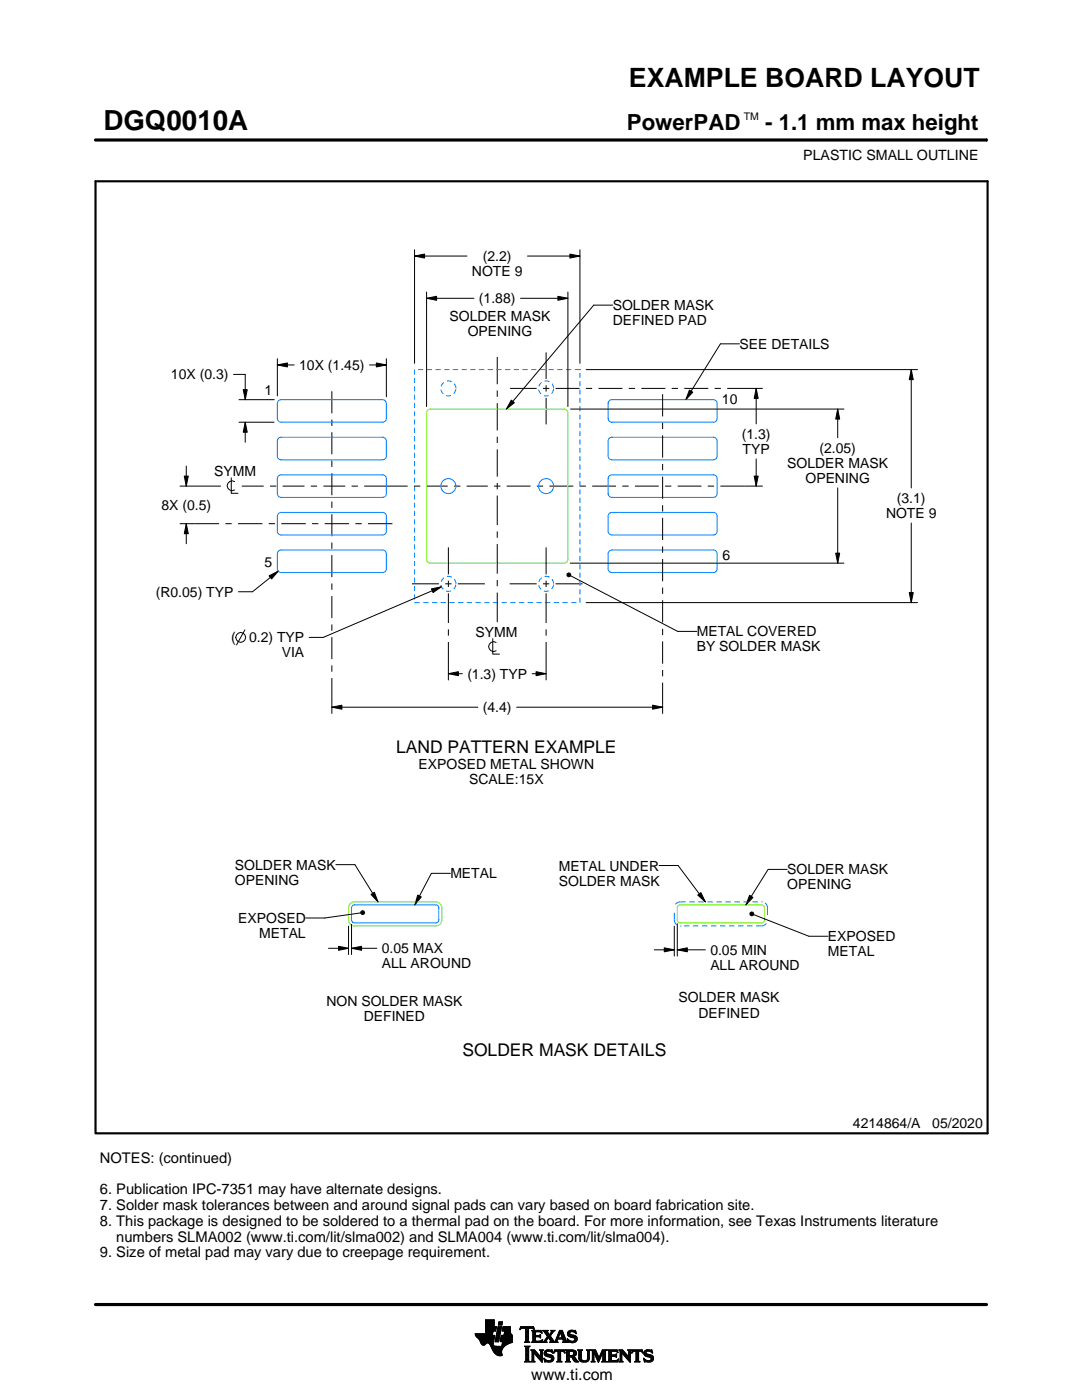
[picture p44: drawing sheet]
<svg xmlns="http://www.w3.org/2000/svg" width="216mm" height="279mm" viewBox="0 0 216 279" stroke-linecap="round" stroke-linejoin="round" font-family="sans-serif">
<defs><g id="words">
<text font-size="5.5" x="20.6" y="26">DGQ0010A</text>
<text font-size="5.3" x="125.5" y="17.4">EXAMPLE BOARD LAYOUT</text>
<g font-size="4.4">
<text x="125.1" y="26">PowerPAD</text>
<text x="152.7" y="26">- 1.1 mm max height</text>
</g>
<g font-size="3.5">
<text x="79" y="150.3">LAND PATTERN EXAMPLE</text>
<text x="92.3" y="210.8">SOLDER MASK DETAILS</text>
</g>
<text font-size="3.2" x="106" y="275.3">www.ti.com</text>
<g font-size="2.9">
<text x="19.9" y="232.1">NOTES: (continued)</text>
<text x="19.9" y="238.4">6. Publication IPC-7351 may have alternate designs.</text>
<text x="19.9" y="241.5">7. Solder mask tolerances between and around signal pads can vary based on board fabrication site.</text>
<text x="19.9" y="244.7">8. This package is designed to be soldered to a thermal pad on the board. For more information, see Texas Instruments literature</text>
<text x="19.9" y="251">9. Size of metal pad may vary due to creepage requirement.</text>
<text x="23.2" y="247.8">numbers SLMA002 (www.ti.com/lit/slma002) and SLMA004 (www.ti.com/lit/slma004).</text>
</g>
<g font-size="2.8">
<text x="160.3" y="32">PLASTIC SMALL OUTLINE</text>
<text x="96.3" y="52.1">(2.2)</text>
<text x="94.2" y="55.1">NOTE 9</text>
<text x="89.7" y="64.1">SOLDER MASK</text>
<text x="95.6" y="60.5">(1.88)</text>
<text x="122.3" y="61.9">SOLDER MASK</text>
<text x="122.3" y="64.9">DEFINED PAD</text>
<text x="93.3" y="67.1">OPENING</text>
<text x="147.6" y="69.6">SEE DETAILS</text>
<text x="34.1" y="75.7">10X (0.3)</text>
<text x="59.7" y="73.8">10X (1.45)</text>
<text x="52.8" y="78.7">1</text>
<text x="144.1" y="80.6">10</text>
<text x="148" y="87.6">(1.3)</text>
<text x="42.7" y="94.9">SYMM</text>
<text x="148.2" y="90.6">TYP</text>
<text x="157.1" y="93.4">SOLDER MASK</text>
<text x="163.5" y="90.4">(2.05)</text>
<text x="32.2" y="101.8">8X (0.5)</text>
<text x="160.7" y="96.4">OPENING</text>
<text x="179" y="100.4">(3.1)</text>
<text x="176.8" y="103.4">NOTE 9</text>
<text x="52.8" y="113.1">5</text>
<text x="144.2" y="111.7">6</text>
<text x="31.1" y="119.1">(R0.05) TYP</text>
<text x="46.1" y="128.2">(</text>
<text x="49.7" y="128.2">0.2) TYP</text>
<text x="56.2" y="131.2">VIA</text>
<text x="94.9" y="127">SYMM</text>
<text x="139" y="127">METAL COVERED</text>
<text x="139" y="130">BY SOLDER MASK</text>
<text x="93.3" y="135.4">(1.3) TYP</text>
<text x="96.3" y="142.1">(4.4)</text>
<text x="83.5" y="153.4">EXPOSED METAL SHOWN</text>
<text x="93.6" y="156.4">SCALE:15X</text>
<text x="46.9" y="173.6">SOLDER MASK</text>
<text x="111.5" y="173.7">METAL UNDER</text>
<text x="46.9" y="176.6">OPENING</text>
<text x="89.9" y="175.3">METAL</text>
<text x="111.5" y="176.7">SOLDER MASK</text>
<text x="157.1" y="174.5">SOLDER MASK</text>
<text x="157.1" y="177.5">OPENING</text>
<text x="47.5" y="184.2">EXPOSED</text>
<text x="51.7" y="187.2">METAL</text>
<text x="76.2" y="190.3">0.05 MAX</text>
<text x="141.7" y="190.6">0.05 MIN</text>
<text x="165.2" y="187.8">EXPOSED</text>
<text x="165.2" y="190.8">METAL</text>
<text x="76.2" y="193.3">ALL AROUND</text>
<text x="141.7" y="193.6">ALL AROUND</text>
<text x="65.1" y="200.8">NON SOLDER MASK</text>
<text x="72.6" y="203.8">DEFINED</text>
<text x="135.4" y="200.1">SOLDER MASK</text>
<text x="139.4" y="203.1">DEFINED</text>
<text x="170.2" y="225.2">4214864/A</text>
<text x="186" y="225.2">05/2020</text>
</g>
<text font-size="2.1" x="148.4" y="23.9">TM</text>
</g></defs>
<g fill="none" stroke="#000" stroke-width=".2">
<path d="M19.1 27.9h177.7M196.8 27.7v.5M82.7 51.1l2-.4v.8zM82.7 49.9v22.6M82.7 51.1h10.5M85.1 59.5l2-.4v.8zM85.1 58.3v22.8M85.1 59.5h9.5M103.9 59.5h9.4M105.3 51.1h10.4M111.3 59.1l2 .4-2 .4zM113.3 58.3v22.8"/>
<path d="M113.7 50.7l2 .4-2 .4zM115.7 49.9v22.6M46.6 74.7h2.3v5.1M47.7 79.8h7M48.5 77.8h.8l-.4 2zM55.3 72.8l2-.4v.8zM55.3 71.6v7.4M55.3 72.8h3.4M66.2 78.1v4.4M73.7 72.8h3.4M75.1 72.4l2 .4-2 .4zM77.1 71.6v7.6"/>
<path d="M99.2 71.2v5.5M99.2 77.9v1.3M101.8 77.5h5.3M102 79.9l.6 .5-1.6 1.2zM108.3 77.5h1.3M109 70.3v5.3M109 76.9v1.2M109 79.4v5.3M110.9 77.5h4.7M116.9 77.5h1.3M117 73.8h66.1M119.4 77.5h4.8"/>
<path d="M122.3 60.9h-3.8l-17.5 20.7M125.5 77.5h1.2M128 77.5h4.8M132.2 78.7v4.4M134 77.5h1.3M136.5 77.5h4.8M137.6 77.9l.6 .4-1.4 1.5zM142.6 77.5h1.2M145.1 77.5h7M147.6 68.6h-3.8l-7 11.2M150.9 77.5l.4 2h-.8zM150.9 77.5v7.1"/>
<path d="M181.8 73.8l.4 2h-.8zM181.8 73.8v23.6M35.9 97h8.1M36.8 95h.8l-.4 2zM37.2 93v4M46.1 95.4v3h1.4M46.8 96.1a.98 .98 0 0 0-1.5 .8 .98 .98 0 0 0 1.5 .9M47.7 84.3h7M48.3 97h4.3M48.9 84.3l.4 2h-.8zM48.9 84.3v4M53.9 97h1.2"/>
<path d="M56.4 97h4.4M62 97h1.3M64.5 97h4.4M66.2 83.7v1.3M66.2 86.3v4.4M66.2 91.9v1.3M66.2 94.4v4.4M70.2 97h1.2M72.7 97h4.3M77.1 97h4.2M82.6 97h1.3M85.1 97h4.2"/>
<path d="M90.6 97h1.3M93.1 97h4.2M98.6 97h1.2M99.2 80.5v5.4M99.2 87.2v1.2M99.2 89.7v5.4M99.2 96.4v1.2M99.2 98.9v5.9M101.1 97h4.8M107.1 97h1.3M109.6 97h4.8M113.9 81.6h54.5"/>
<path d="M115.6 97h1.3M118.2 97h4.7M124.2 97h1.2M126.7 97h4.7M132.2 84.4v1.2M132.2 86.9v4.4M132.2 92.6v1.3M132.2 95.1v4.5M132.7 97h1.3M135.2 97h4.8M141.2 97h1.3M143.7 97h4.8"/>
<path d="M148.6 97h3.5M150.5 95h.8l-.4 2zM150.9 91.6v5.4M167.2 81.6l.4 2h-.8zM167.2 81.6v5.8M167.2 97.4v15M35.9 104.5h2.9M37.2 104.5l.4 2h-.8zM37.2 104.5v4M38.8 104.5h4.9M45 104.5h1.2M47.5 104.5h4.9"/>
<path d="M53.6 104.5h1.3M53.7 114.9l1.8-.9-1.3 1.5zM55.5 114l-5.1 4.1h-2.8M56.1 104.5h4.9M62.3 104.5h1.2M64.8 104.5h4.9M66.2 100.1v1.3M66.2 102.6v4.4M66.2 108.3v1.2M66.2 110.8v4.4M66.2 116.4v1.3M66.2 119v4.4"/>
<path d="M70.9 104.5h1.3M73.4 104.5h4.9M82.2 116.5h5.4M86.1 117.5l2-.4-1.7 1.2zM88.1 117.1l-23.6 10.1h-2.8M88.8 116.5h1.3M89.5 109.2v5.4M89.5 115.9v1.2M89.5 118.4v5.9M91.4 116.5h5.3M99.2 106.1v1.2M99.2 108.6v5.9"/>
<path d="M99.2 115.7v1.3M99.2 118.3v5.9M101.7 116.5h5.4M108.3 116.5h1.3M109 109.2v5.4M109 115.9v1.2M109 118.4v5.9M110.9 116.5h5.3M113.1 114.6l.3-.3 .4 .1 .1 .3-.1 .3-.4 .1-.3-.2zM113.8 112.4h54.6M113.9 114.9l21.3 11.1h3.8M132.2 100.8v1.3"/>
<path d="M132.2 103.3v4.5M132.2 109v1.3M132.2 111.6v4.4M132.2 117.3v1.2M132.2 119.8v4.4M166.8 110.4h.8l-.4 2zM181.4 118.3h.8l-.4 2zM181.8 104.4v15.9M48.9 125.7l-1.7 3M66.2 124.6v1.3M66.2 127.1v4.4M66.2 132.8v1.3"/>
<path d="M66.2 135.3v7.1M89.5 134.4l2-.4v.8zM89.5 125.6v1.3M89.5 128.1v7.6M89.5 134.4h2.8M98.3 127.5v3h1.4M99 128.2a.98 .98 0 0 0-1.5 .8 .98 .98 0 0 0 1.5 .9M106.2 134.4h2.8M107 134l2 .4-2 .4zM109 125.6v1.3M109 128.1v7.6M117 120.3h66.1"/>
<path d="M132.2 125.5v1.3M132.2 128v4.5M132.2 133.7v1.3M132.2 136.2v4.5M66.2 141.1l2-.4v.8zM66.2 141.1h29.1M103.1 141.1h29.1M130.2 140.7l2 .4-2 .4zM132.2 140.8v1.6M67 172.6h3.8l4.6 7.4M74 178.5l.7-.4 .7 1.9zM83.4 178.6l.7 .4-1.3 1.6z"/>
<path d="M89.9 174.3h-3.8l-3.3 6.3M131.5 172.7h3.8l5.4 7.3M139.2 178.6l.7-.5 .8 1.9zM149.6 178.7l.6 .4-1.4 1.5zM157.1 173.5h-3.8l-4.5 7.1M65.5 189.3h4M67.5 188.9l2 .4-2 .4zM69.5 184.8v5.7M70.1 189.3l2-.4v.8zM70.1 184.5v6M70.1 189.3h5.1M72 182.2l-7.2 1h-3.8"/>
<path d="M72 182l.3-.3 .3 .1 .2 .3-.2 .3-.3 .1-.3-.2zM130.5 189.6h4M132.5 189.2l2 .4-2 .4zM134.5 184.8v6M135.1 189.6l2-.4v.8zM135.1 184.4v6.4M135.1 189.6h5.6M149.7 182.2l.2-.2 .4 .1 .1 .3-.1 .3-.4 .1-.2-.2zM150.4 182.5l11 4.3h3.8M94.8 266.2h3.5M94.8 266.3h3.5M94.9 266.4h3.3"/>
<path d="M94.9 266.5h3.8l-.2 1.2M94.9 266.5h3.8M95 266.6h3.7M95 266.7h3.7M95.1 266.8h3.6M95.2 266.9h3.4M95.3 267h3.3M95.4 267.1h3.2M95.5 267.2h3.1M95.6 267.3h3M95.7 267.4h2.8M95.7 267.5h2.8"/>
<path d="M95.8 267.6h2.7M95.8 267.7h2.7M95.9 267.8h2.6M95.9 267.9h2.5M95.9 268h2.5M96 268h1.1M96 268.1h1M96.1 268.2h.8M96.1 268.3h.7M96.2 268.4h.6M96.3 268.4h.4M96.9 266.1h1.4"/>
<path d="M96.9 266h1.4M96.9 265.9h1.4M96.9 265.8h1.5M96.9 265.7h1.5M96.9 264.7l2.2 .1-.2 .9h-.5l-.2 .8M96.9 265.6h2M96.9 265.5h2M96.9 265.4h2M96.9 265.3h2.1M96.9 265.2h2.1M96.9 265.1h2.1M96.9 265h2.1"/>
<path d="M96.9 264.9h2.1M96.9 264.8h2.2M96.9 264.6h1.7M96.9 264.5h1.7M96.9 264.4h1.7M96.9 264.3h1.7M96.9 264.2h1.7M96.9 264.1h1.7M96.9 264h1.7M96.9 263.9h1.7M96.9 263.8h1.7M96.9 263.7h1.7"/>
<path d="M96.9 263.6h1.7M96.9 263.5h1.7M96.9 263.4h1.7M97.5 268h.9M97.6 268.1h.8M97.7 268.2h.7M97.7 268.3h.7M97.8 268.4h.6M97.9 268.5h.6M97.9 268.6h.7M98 268.7h1.1M98 268.8h2.6"/>
<path d="M98 268.8h2.5M98.1 268.9h2.3M98.1 269h2.3M98.1 269.1h2.2M98.2 269.2h2.1M98.2 269.2h2M98.2 269.3h2M98.3 269.4h1.9M98.3 269.5h1.8M98.4 269.6h1.7M98.4 268v.4l.3 .2 2 .1M98.5 269.7h1.6"/>
<path d="M98.5 267.7l-.1 .3M98.5 269.8h1.6M98.6 269.9h1.5M98.6 264.8v-1.4h-1.7v2.8h-2.1l.1 .3 .8 .9 .6 1h.4l.5-.4 .4 .1 1 1.8 .8 .6h.8l-.1-1.1 .8-.9M98.6 270h1.5M98.7 270h1.4M98.8 270.1h1.3M98.8 267.7h.7M98.8 267.6h.7M98.8 267.5h.7M98.9 270.2h1.2M98.9 267.4h.7"/>
<path d="M98.9 267.3h.7M98.9 267.2h.7M98.9 267.1h.7M98.9 267h.7M98.9 270.3h1.3M99 266.9h.6M99 266.9h.7M99 266.8h.7M99 266.7h.7M99 266.6h.7M99 266.5h.7M99.1 270.4h1.1"/>
<path d="M99.1 266.4h.7M99.1 266.3h.7M99.1 266.2h.7M99.1 266.1h.7M99.1 266h.7M99.2 265.9h.7M99.2 265.8h.7M99.2 270.4h1M99.2 265.7h.7M99.2 265.6h.7M99.2 265.5h.7M99.3 265.4h.6"/>
<path d="M99.3 265.4h.7M99.3 265.3h.7M99.3 265.2h.7M99.3 265.1h.7M99.3 265h.7M99.4 270.5h.8M99.4 264.9h.7M99.4 264.8h.7M99.4 264.8h.7l-.6 3h-.7zM99.4 264.5l.2-.7h.7l-.2 .7h-.7M99.5 264.4h.6M99.5 264.3h.7"/>
<path d="M99.5 264.2h.7M99.5 264.1h.7M99.5 264h.7M99.5 263.9h.7M99.6 263.8h.7M99.8 270.6h.1M99.8 267.7h2.4M99.8 267.6h2.4M99.8 267.5h2.4M99.9 267.4h2.3M99.9 267.3h2.3M99.9 267.2h2.3"/>
<path d="M99.9 267.1h2.3M99.9 267h2.3M99.9 266.9h2.3M100 266.9h2.2M100 266.8h2.2M100 266.7h2.2M100 266.6h2.2M100 266.5h2.2M100.1 268.6h.7M100.2 268.5h.7M100.2 268.4h.8M100.2 268.4h.9"/>
<path d="M100.2 268.3h1M100.2 268.2h1.2M100.2 265.6h1.6M100.2 268.1h1.4M100.2 265.5h1.6M100.2 268h1.6M100.3 265.4h1.5M100.3 268h1.7M100.3 267.9h1.9M100.3 265.3h1.5M100.3 267.8h1.9M100.3 265.2h1.5"/>
<path d="M100.3 265.1h1.5M100.3 265h1.5M100.4 264.9h1.4M100.4 264.8h1.4M100.6 266.5l.1-.8h-.5l.2-.9h1.4l.1 1.1 .3 .6v1.4l-1.3 .6M100.6 266.4h1.5M100.6 266.3h1.4M100.6 266.2h1.4M100.6 266.1h1.3M100.7 266h1.2M100.7 265.9h1.2M100.7 265.8h1.1"/>
<path d="M100.7 265.7h1.1M102.2 266.5h-2.2l-.2 1.1 .1 .2h.4l-.2 .9M103.7 265.3h.1M103.8 265.2h.2M103.8 265h2.8M103.8 264.9h2.7M103.9 264.8h2.6M104.7 267.8h1M104.7 271.8h1.1M104.7 268.7h1M104.8 267.7h.7M104.8 271.7h.8"/>
<path d="M104.9 265.2h.6M104.9 268.9h.6M104.9 267.6h.6M104.9 267.5l-.2 .3M104.9 267.5h.6M104.9 267.4h.6M104.9 267.3h.6M104.9 267.2h.6M104.9 267.1h.6M104.9 267h.6M104.9 266.8h.6M104.9 266.7h.6"/>
<path d="M104.9 266.6h.6M104.9 266.5h.6M104.9 266.4h.6M104.9 266.3h.6M104.9 266.2h.6M104.9 266.1h.6M104.9 265.9h.6M104.9 265.8h.6M104.9 265.7h.6M104.9 265.6h.6M104.9 265.5h.6M104.9 265.4h.6"/>
<path d="M104.9 265.3h.6M104.9 271.5h.6M104.9 269h.6M104.9 271.4h.6M104.9 271.4v-2.4l-.2-.4h1.1l-.3 .4v2.4M104.9 271.4l-.2 .4h1.1l-.3-.4M104.9 271.3h.6M104.9 271.2h.6M104.9 271.1h.6M104.9 271h.6M104.9 270.9h.6M104.9 270.8h.6"/>
<path d="M104.9 270.6h.6M104.9 270.5h.6M104.9 270.4h.6M104.9 270.3h.6M104.9 270.2h.6M104.9 270.1h.6M104.9 270h.6M104.9 269.9h.6M104.9 269.8h.6M104.9 269.6h.6M104.9 269.5h.6M104.9 269.4h.6"/>
<path d="M104.9 269.3h.6M104.9 269.2h.6M104.9 269.1h.6M105.5 267.5l.2 .3M105.5 267.5v-2.3l.7-.1 .4 .3-.1-.6h-2.6l-.1 .6 .4-.3 .7 .1v2.3M105.7 267.8h-1M105.9 271.8h.8M105.9 269.4h.8M106.1 269.5h.7M106.1 267.8h2M106.1 271.7h.5M106.2 269.6h.7"/>
<path d="M106.2 271.5h.3M106.2 265.6h1.8M106.2 269.8h.8M106.2 271.4h.3M106.2 271.4l-.3 .4h.8l-.2-.4M106.2 271.3h.3M106.2 271.2h.3M106.2 271.1h.3M106.2 271h.3M106.2 270.9h.3M106.2 270.8h.3M106.2 270.6h.3"/>
<path d="M106.2 270.5h.3M106.2 270.4h.3M106.2 270.3h.3M106.2 270.2h.3M106.2 270.1h.3M106.2 270h1M106.2 269.9h.9M106.2 269.8v1.6M106.2 269.8l-.3-.4h.8l1.2 1.4M106.3 267.7h1.8M106.3 265.7h1.8M106.3 267.6h.6"/>
<path d="M106.3 265.8h.6M106.3 267.5l-.2 .3M106.3 267.5h.5M106.3 267.4h.5M106.3 267.3h.5M106.3 267.2h.5M106.3 267.1h.5M106.3 267h.5M106.3 266.8h.5M106.3 266.7h1.6M106.3 266.6h1.6M106.3 266.5h.5"/>
<path d="M106.3 266.4h.5M106.3 266.3h.5M106.3 266.2h.5M106.3 266.1h.5M106.3 265.9h.5M106.4 265.2h.2M106.5 270h.1M106.5 270v1.4M106.5 265.3h.1M106.6 270.1h.7M106.7 270.2h.7M106.8 270.3h.7"/>
<path d="M106.8 265.9l.2-.1h.6l.6 .2-.2-.5h-1.9l.2 .3v1.7M106.8 265.9v.6h.8l.3-.2v.7M106.9 270.4h.7M107 270.5h.7M107.1 270.6h.7M107.2 270.8h1M107.3 270.9h.9M107.4 271h.8M107.5 271.1h.7M107.6 271.2h.6M107.6 266.5h.3M107.7 271.3h.5"/>
<path d="M107.7 269.4h.7M107.7 266.8h.2M107.7 267.6h.5M107.8 266.4h.1M107.8 271.4h.4M107.8 267h.1M107.8 265.8h.3M107.8 269.5h.5M107.9 271.5h.3M107.9 269.6h.3M107.9 267l-.3-.2h-.8l.1 .8h.9l.5-.2M107.9 269.8h.3"/>
<path d="M107.9 270.6h.3M107.9 270.5h.3M107.9 270.4h.3M107.9 270.3h.3M107.9 270.2h.3M107.9 270.1h.3M107.9 270h.3M107.9 269.9h.3M107.9 269.8v1M107.9 269.8l-.2-.4h.7l-.2 .4M108 271.7h.2M108 265.9h.1"/>
<path d="M108 267.5h.2M108.1 271.8h.1M108.1 266.1h.1M108.2 267.4h.1M108.2 269.8v2.1l-1.7-1.9M108.2 267.8h.9M108.3 267.4l-.2 .5-2-.1M108.3 265.6h1M108.5 267.7h.5M108.5 271.1l.8 .4h.5l.2-.2-.1-.3-1-.4-.3-.3 .1-.7 .8-.2 .5 .1 .2-.1 .1 .6-.9-.3-.3 .1-.1 .3 1.3 .4 .2 .6M108.5 271.1h.1M108.5 265.7h.7"/>
<path d="M108.5 271.2h.2M108.6 271.3h.2M108.6 270.1h.4M108.6 270h.4M108.6 270.2h.6M108.6 267.6h.4M108.6 271.4h.4M108.6 269.9h.4M108.6 270.3h1M108.6 265.8h.7M108.6 271.5h.8M108.6 269.8h.5"/>
<path d="M108.7 271.7h1.5M108.7 270.4h1.3M108.7 267.5h.3M108.7 271.8h.1M108.7 265.9h.6M108.7 269.6h1.5M108.8 267.4h.3M108.8 270.5h1.5M108.8 266.1h.6M108.8 269.5h1.4M108.8 267.3h.4M108.9 266.2h.6"/>
<path d="M108.9 267.2h.4M108.9 266.3h.6M108.9 270.6h1.5M109 267.1h.3M109 266.4h1M109.1 271.8h.9M109.1 269.4h.7M109.1 267h.9M109.1 266.5h.8M109.1 267.8h-.9M109.2 266.8h.8M109.2 266.6h.6"/>
<path d="M109.2 266.7h.7M109.2 266.7l-.6 .9-.4 .2M109.3 270.8h1.1M109.5 267.1h.6M109.6 267.2h.6M109.7 271.5h.7M109.7 267.3h.6M109.7 267.8l.2-.1-.5-.8-.4 .8 .1 .1M109.7 267.8h1.6M109.7 266.3h.4M109.7 267.4h.6M109.8 270.9h.7"/>
<path d="M109.8 266.2h.3M109.8 266.6l.9 1.2 1-2.3h.5l.8 2.1 .3 .2M109.8 267.5h.6M109.9 266.1h.3M109.9 269.8h.4M109.9 267.6h.6M109.9 267.7h.7M109.9 271.4h.5M109.9 265.9h.4M110 271h.5M110 265.6h.7M110 265.9l-.4 .5-.4-.6 .2-.3h-1.1l.9 1.2"/>
<path d="M110 265.9l.1-.2-.2-.2h.8l-.9 1.1M110 271.3h.5M110 265.8h.4M110 271.1h.5M110 271.2h.5M110.1 269.4h.1M110.1 265.7h.4M110.1 269.9h.2M110.2 270h.1M110.5 270h.1M110.5 269.9h.2M110.5 271.1l-.3 .6-.7 .2-.6-.2-.2 .1-.2-.7"/>
<path d="M110.5 269.8h.3M110.6 269.6h2.1M110.6 269.5h2M110.6 269.4h2M110.7 267.7h.5M110.8 267.6h.4M110.9 267.5h.3M110.9 267.4h.3M111 267.3h.3M111 267.2h1.8M111 267.1h1.8M111.1 267h.3"/>
<path d="M111.1 271.8h1M111.1 266.8h.4M111.2 266.7h.3M111.2 267.5l.1-.2h1l.1 .2M111.2 267.5v.3h.1M111.2 266.6h.3M111.3 266.5h.3M111.3 271.7h.6M111.3 266.4h.3M111.3 271.5h.6M111.3 267.8h-1.6M111.3 269.8h.6"/>
<path d="M111.4 266.3h.3M111.4 271.4h.5M111.4 271.4l-.1-1.7h-.4l-.4 .4 .2-.7h1.9l.1 .7-.4-.4h-.4v1.7M111.4 270.5h.5M111.4 270.4h.5M111.4 270.3h.5M111.4 270.2h.5M111.4 270.1h.5M111.4 270h.5M111.4 269.9h.5M111.4 271.4l-.3 .4h1l-.2-.4M111.4 271.3h.5"/>
<path d="M111.4 271.2h.5M111.4 271.1h.5M111.4 271h.5M111.4 270.9h.5M111.4 270.8h.5M111.4 270.6h.5M111.4 266.2h.3M111.4 266.1h.4M111.5 265.9h.9M111.5 265.8h.8M111.6 265.7h.7M111.6 265.6h.6"/>
<path d="M111.8 265.9l.4 1.1h-.8zM111.9 266.1h.5M111.9 266.2h.5M111.9 266.3h.6M112 266.4h.5M112 266.5h.6M112.1 266.6h.5M112.1 266.7h.6M112.1 266.8h.6M112.2 267h.5M112.2 267.8h1.1M112.3 267.3h.6"/>
<path d="M112.3 267.4h.6M112.4 267.5h.6M112.4 267.5v.3h-.2M112.4 269.8h.3M112.4 267.6h.6M112.4 267.7h.7M112.6 269.9h.1M112.6 270h.2M112.8 271.8h1M112.8 269.4h1.6M113 269.5h1.7M113 271.7h.7"/>
<path d="M113 269.6h1.9M113 271.5h.6M113 269.8h.6M113 271.4h.6M113 271.4l-.2 .4h1l-.2-.4M113 271.3h.6M113 271.2h.6M113 271.1h.6M113 271h.6M113 270.9h.6M113 270.8h1.5M113 270.6h1.6"/>
<path d="M113 270.5h1.8M113 270.4h.6M113 270.3h.6M113 270.2h.6M113 270.1h.6M113 270h.6M113 269.9h.6M113 269.8v1.6M113 269.8l-.2-.4h1.5l.5 .2 .2 .3v.4l-.2 .3-.4 .1M113.2 267.3h.2M113.2 267.4h.3M113.2 266.2h.5"/>
<path d="M113.2 266.3h.6M113.2 266.1h.5M113.3 267.5h.3M113.3 267.8h-1.1M113.3 266.4h.9M113.3 265.9h.4M113.3 267.6h.6M113.3 266.5h1.3M113.3 267.7h1.6M113.3 265.8h.5M113.3 267.8h.2M113.4 266.6h1.5"/>
<path d="M113.4 265.7h1.5M113.4 265.7l.5-.2 .7 .1 .2-.1 .1 .7-.7-.4h-.4l-.1 .3 .1 .2 .9 .2 .4 .3 .1 .5-.3 .5-.6 .2-.7-.2-.2 .1-.2-.7 .9 .5 .4-.1 .2-.3-.1-.3-1.2-.4-.2-.5zM113.5 266.7h1.5M113.5 265.6h1.4M113.6 271.4v-.6h.4l.7 .9 .8 .1M113.6 269.9l.1-.2 .7 .2v.4l-.4 .2M113.6 269.9v.6M113.7 267.8h1.1M113.8 266.8h1.3M113.8 265.5h.6M114 268h.4M114.1 270.9h.6"/>
<path d="M114.2 271h.6M114.2 271.1h.7M114.3 271.2h.6M114.3 267h.8M114.3 269.8h.7M114.3 270.4h.6M114.4 271.3h.6M114.4 270.7l1.1 1.1M114.4 270.7h.1M114.4 271.4h.7M114.4 269.9h.6M114.4 270.3h.6"/>
<path d="M114.5 267.6h.5M114.5 270.2h.5M114.5 270h.5M114.5 265.8h.4M114.5 270.1h.5M114.5 271.5h.7M114.6 271.7h.7M114.6 267.1h.6M114.6 267.5h.5M114.7 267.2h.5M114.7 267.4h.5M114.7 265.9h.3"/>
<path d="M114.7 267.3h.5M114.7 271.8h.8M114.8 266.1h.2M114.9 266.2h.1M115.3 269.4h.9M115.4 269.5h.7M115.5 269.6h.5M115.5 269.8h.5M115.5 269.8v1.4l.4 .5 .6 .2 .6-.1 .4-.3 .1-.5M115.5 271h.5M115.5 270.9h.5M115.5 270.8h.5"/>
<path d="M115.5 270.6h.5M115.5 270.5h.5M115.5 270.4h.5M115.5 270.3h.5M115.5 270.2h.5M115.5 270.1h.5M115.5 270h.5M115.5 269.9h.5M115.5 269.8l-.2-.4h.9l-.2 .4M115.5 271.1h.5M115.5 271.2h.5M115.5 271.3h.6"/>
<path d="M115.6 271.4h.6M115.7 271.5h.8M115.8 271.7h1.5M116 271l.2 .4 .4 .2 .5-.2 .2-.4M116 269.8v1.2M116 271.8h1.1M116.8 271.5h.6M117 269.4h.8M117.1 271.4h.4M117.2 269.5h.5M117.2 271.3h.4M117.2 269.6h.4"/>
<path d="M117.2 271.2h.4M117.2 271.1h.4M117.3 269.8h.3M117.3 271h.3M117.3 270.9h.3M117.3 270.8h.3M117.3 270.6h.3M117.3 270.5h.3M117.3 270.4h.3M117.3 270.3h.3M117.3 270.2h.3M117.3 270.1h.3"/>
<path d="M117.3 270h.3M117.3 269.9h.3M117.6 269.8l.2-.4h-.8l.2 .3 .1 1.3M117.6 269.8v1.2M118 271.8h.7M118 269.4h.8M118.1 269.5h.8M118.1 271.7h.5M118.2 269.6h.7M118.2 271.5h.3M118.2 269.8h.8M118.2 271.4h.3"/>
<path d="M118.2 269.8l-.2-.4h.8l.7 1.6 .7-1.6h.9l-.3 .4M118.2 271.4l-.2 .4h.7l-.2-.4M118.2 271.3h.3M118.2 271.2h.3M118.2 271.1h.3M118.2 271h.3M118.2 270.9h.3M118.2 270.8h.3M118.2 270.6h.3M118.2 270.5h.3M118.2 270.4h.3M118.2 270.3h.3"/>
<path d="M118.2 270.2h.3M118.2 270.1h.3M118.2 270h.9M118.2 269.9h.8M118.2 269.8v1.6M118.6 270.1h.5M118.6 270.2h.6M118.7 270.3h.5M118.7 270.4h.6M118.8 270.5h.5M118.8 270.6h.6M118.9 270.8h.5"/>
<path d="M118.9 270.9h.6M119 271h.8M119 271.1h.8M119.1 271.2h.6M119.1 271.3h.6M119.2 271.4h.4M119.2 271.5h.4M119.3 271.7h.2M119.3 271.8h.2M119.6 270.9h.3M119.6 270.8h.3M119.7 270.6h.3"/>
<path d="M119.7 270.5h.3M119.8 270.4h.3M119.8 270.3h.3M119.9 270.2h.3M119.9 270.1h.3M120 270h.8M120 269.9h.8M120 269.8h.8M120.1 271.8h1M120.1 269.6h.7M120.1 269.5h.8M120.2 269.4h.9"/>
<path d="M120.2 271.7h.7M120.3 271.5h.5M120.3 271.4h.5M120.3 271.4l-.2 .4h1l-.3-.4M120.3 271.4v-1.5l-.9 2-.9-2v1.5M120.3 271.3h.5M120.3 271.2h.5M120.3 271.1h.5M120.3 271h.5M120.3 270.9h.5M120.3 270.8h.5M120.3 270.6h.5"/>
<path d="M120.3 270.5h.5M120.3 270.4h.5M120.3 270.3h.5M120.3 270.2h.5M120.3 270.1h.5M120.8 269.8v1.6M121.2 271.8h2M121.2 269.4h1.9M121.4 269.5h1.8M121.4 271.7h1.9M121.5 269.6h1.7M121.5 271.5h1.8"/>
<path d="M121.5 269.8h.5M121.5 271.4h.5M121.5 269.8l-.3-.4h1.9l.2 .6M121.5 269.9h.5M121.5 269.8v1.6M121.5 271.3h.5M121.5 271.2h.5M121.5 271.1h.5M121.5 271h.5M121.5 270.9h.5M121.5 270.8h.5M121.5 270.6h1.5"/>
<path d="M121.5 270.5h1.5M121.5 270.4h1.5M121.5 270.3h.5M121.5 270.2h.5M121.5 270.1h.5M121.5 270h.5M122.6 270.4l.4-.2v.7l-.2-.2h-.8v.8h.2M122.9 270.8h.1M122.9 270.3h.1M123 269.8h.3M123.1 271.4h.3M123.2 269.9h.1"/>
<path d="M123.3 270h.1M123.3 270l-.4-.3h-.8l-.1 .7M123.3 271.3h.1M123.4 271.2h.1M123.4 271.2l-.2 .6h-2l.3-.4M123.4 271.2l-.3 .3h-.4M123.5 271.8h.8M123.5 269.4h.7M123.6 269.5h.7M123.7 271.7h.5M123.7 269.6h.7M123.7 271.5h.4"/>
<path d="M123.7 269.8h.8M123.7 271.4h.4M123.7 271.4l-.2 .4h.8l-.2-.4M123.7 271.3h.4M123.7 271.2h.4M123.7 271.1h.4M123.7 271h.4M123.7 270.9h.4M123.7 270.8h.4M123.7 270.6h.4M123.7 270.5h.4M123.7 270.4h.4"/>
<path d="M123.7 270.3h.4M123.7 270.2h.4M123.7 270.1h.4M123.7 270h1M123.7 269.9h.9M123.7 269.8v1.6M123.7 269.8l-.2-.4h.7l1.2 1.4 .1-1M124.1 270v1.4M124.1 270h.1M124.2 270.1h.6M124.2 270.2h.7M124.3 270.3h.7"/>
<path d="M124.4 270.4h.7M124.5 270.5h.7M124.6 270.6h.7M124.7 270.8h1.1M124.8 270.9h1M124.9 271h.9M125 271.1h.8M125.1 271.2h.7M125.2 271.3h.6M125.2 269.4h.8M125.3 271.4h.5M125.4 269.5h.5"/>
<path d="M125.4 271.5h.4M125.4 269.6h.4M125.5 269.8h.3M125.5 269.8l-.3-.4h.8l-.2 .4M125.5 270.4h.3M125.5 270.3h.3M125.5 270.2h.3M125.5 270.1h.3M125.5 270h.3M125.5 269.9h.3M125.5 270.6h.3M125.5 270.5h.3"/>
<path d="M125.5 271.7h.3M125.6 271.8h.2M125.8 269.8v2.1l-1.7-1.9M126 270h.1M126.1 269.9h.1M126.1 269.8h.3M126.1 269.6h2.1M126.2 269.5h2M126.2 269.4h2M126.6 271.8h1.1M126.9 271.7h.6M126.9 271.5h.5"/>
<path d="M126.9 269.8h.5M126.9 271.4h.5M126.9 271.4v-1.7h-.5l-.3 .4 .1-.7h1.9l.2 .7-.4-.4h-.5v1.7M126.9 270.5h.5M126.9 270.4h.5M126.9 270.3h.5M126.9 270.2h.5M126.9 270.1h.5M126.9 270h.5M126.9 269.9h.5M126.9 271.4l-.3 .4h1.1l-.3-.4M126.9 271.3h.5"/>
<path d="M126.9 271.2h.5M126.9 271.1h.5M126.9 271h.5M126.9 270.9h.5M126.9 270.8h.5M126.9 270.6h.5M128 269.8h.3M128.1 269.9h.2M128.2 270h.1M128.4 271.1h.1M128.4 271.2h.2M128.5 271.3h.2"/>
<path d="M128.5 270.1h.4M128.5 270h.4M128.5 270.2h.6M128.5 271.4h.4M128.5 269.9h.4M128.5 270.3h1M128.5 271.5h.8M128.5 269.8h.5M128.6 271.7h1.5M128.6 270.4h1.3M128.6 271.8h.1M128.6 269.6h1.5"/>
<path d="M128.7 270.5h1.5M128.7 269.5h1.4M128.8 270.6h1.5M128.9 271.8h1M129 269.4h.7M129.1 270.8l-.6-.4 .1-.7 .5-.3 .8 .1 .2-.1 .1 .7-.8-.4-.4 .1-.1 .2 1.3 .5 .2 .6M129.1 270.8l.8 .2v.4l-.7 .1-.8-.4M129.2 270.8h1.1M129.6 271.5h.7M129.6 270.9h.8M129.8 269.8h.4M129.8 271.4h.5"/>
<path d="M129.9 271h.5M129.9 271.3h.5M129.9 271.1h.5M129.9 271.2h.5M129.9 269.4h.2M130 269.9h.2M130.1 270h.1M130.4 271.1l-.3 .6-.7 .2-.6-.2-.2 .1-.2-.7"/>
<circle cx="48" cy="127.2" r=".98"/>
</g>
<g fill="#000">
<path d="M82.7 51.1l2-.4v.8zM85.1 59.5l2-.4v.8zM111.3 59.1l2 .4-2 .4zM113.7 50.7l2 .4-2 .4zM48.5 77.8h.8l-.4 2zM55.3 72.8l2-.4v.8zM75.1 72.4l2 .4-2 .4zM137.6 77.9l.6 .4-1.4 1.5zM150.9 77.5l.4 2h-.8zM181.8 73.8l.4 2h-.8zM36.8 95h.8l-.4 2zM48.9 84.3l.4 2h-.8z"/>
<path d="M102 79.9l.6 .5-1.6 1.2zM150.5 95h.8l-.4 2zM167.2 81.6l.4 2h-.8zM37.2 104.5l.4 2h-.8zM53.7 114.9l1.8-.9-1.3 1.5zM86.1 117.5l2-.4-1.7 1.2zM113.1 114.6l.3-.3 .4 .1 .1 .3-.1 .3-.4 .1-.3-.2zM166.8 110.4h.8l-.4 2zM89.5 134.4l2-.4v.8zM107 134l2 .4-2 .4zM181.4 118.3h.8l-.4 2zM66.2 141.1l2-.4v.8z"/>
<path d="M130.2 140.7l2 .4-2 .4zM74 178.5l.7-.4 .7 1.9zM139.2 178.6l.7-.5 .8 1.9zM67.5 188.9l2 .4-2 .4zM70.1 189.3l2-.4v.8zM72 182l.3-.3 .3 .1 .2 .3-.2 .3-.3 .1-.3-.2zM83.4 178.6l.7 .4-1.3 1.6zM132.5 189.2l2 .4-2 .4zM135.1 189.6l2-.4v.8zM149.6 178.7l.6 .4-1.4 1.5zM149.7 182.2l.2-.2 .4 .1 .1 .3-.1 .3-.4 .1-.2-.2z"/>
</g>
<path d="M19.1 36.2h178v190h-178z" fill="none" stroke="#000" stroke-width=".43"/>
<path d="M19 27.9h177.8M19 260.3h177.8" fill="none" stroke="#000" stroke-width=".63"/>
<g fill="none" stroke="#0080ff" stroke-width=".2">
<path d="M55.6 80l.5-.2h20.2a.75 .75 0 0 1 .8 .7v3a.75 .75 0 0 1-.8 .8h-20.2a.75 .75 0 0 1-.8-.8v-3zM82.7 73.8v1M82.7 75.4v1M82.7 77.1v1M82.7 78.7v1M83.4 73.8h1.1M85.2 73.8h1M86.9 73.8h1M88.6 73.8h1.1M90.4 73.8h1M92.1 73.8h1M93.8 73.8h1.1"/>
<path d="M95.6 73.8h1M97.3 73.8h1.1M99 73.8h1.1M100.8 73.8h1M102.5 73.8h1.1M104.3 73.8h1M106 73.8h1M107.7 73.8h1.1M109.5 73.8h1M111.2 73.8h1M112.9 73.8h1.1M114.7 73.8h1"/>
<path d="M115.7 73.8h.1M115.7 74.4v1M115.7 76.1v1M115.7 77.7v1M115.7 79.4v1M121.6 80l.5-.2h20.2a.75 .75 0 0 1 .8 .7v3a.75 .75 0 0 1-.8 .8h-20.2a.75 .75 0 0 1-.8-.8v-3zM55.6 95l.5-.2h20.2a.75 .75 0 0 1 .8 .7v3a.75 .75 0 0 1-.8 .8h-20.2a.75 .75 0 0 1-.8-.8v-3zM55.6 87.5l.5-.2h20.2a.75 .75 0 0 1 .8 .7v3a.75 .75 0 0 1-.8 .8h-20.2a.75 .75 0 0 1-.8-.8v-3zM82.7 80.4v1M82.7 82.1v1M82.7 83.7v1M82.7 85.4v1"/>
<path d="M82.7 87v1M82.7 88.7v1M82.7 90.4v1M82.7 92v1M82.7 93.7v1M82.7 95.4v.9M82.7 97v1M82.7 98.7v1M115.7 81.1v1M115.7 82.7v1M115.7 84.4v1M115.7 86.1v.9"/>
<path d="M115.7 87.7v1M115.7 89.4v1M115.7 91v1M115.7 92.7v1M115.7 94.4v1M115.7 96v1M115.7 97.7v1M115.7 99.3v1M121.6 95l.5-.2h20.2a.75 .75 0 0 1 .8 .7v3a.75 .75 0 0 1-.8 .8h-20.2a.75 .75 0 0 1-.8-.8v-3zM121.6 87.5l.5-.2h20.2a.75 .75 0 0 1 .8 .7v3a.75 .75 0 0 1-.8 .8h-20.2a.75 .75 0 0 1-.8-.8v-3zM55.6 110l.5-.2h20.2a.75 .75 0 0 1 .8 .7v3a.75 .75 0 0 1-.8 .8h-20.2a.75 .75 0 0 1-.8-.8v-3zM55.6 102.5l.5-.2h20.2a.75 .75 0 0 1 .8 .7v3a.75 .75 0 0 1-.8 .8h-20.2a.75 .75 0 0 1-.8-.8v-3z"/>
<path d="M82.7 100.3v1M82.7 102v1M82.7 103.7v1M82.7 105.3v1M82.7 107v1M82.7 108.6v1M82.7 110.3v1M82.7 112v1M82.7 113.6v1M82.7 115.3v1M82.7 116.9v1M82.7 118.6v1"/>
<path d="M115.7 101v1M115.7 102.7v1M115.7 104.3v1M115.7 106v1M115.7 107.6v1M115.7 109.3v1M115.7 111v1M115.7 112.6v1M115.7 114.3v1M115.7 115.9v1M115.7 117.6v1M115.7 119.3v1"/>
<path d="M121.6 110l.5-.2h20.2a.75 .75 0 0 1 .8 .7v3a.75 .75 0 0 1-.8 .8h-20.2a.75 .75 0 0 1-.8-.8v-3zM121.6 102.5l.5-.2h20.2a.75 .75 0 0 1 .8 .7v3a.75 .75 0 0 1-.8 .8h-20.2a.75 .75 0 0 1-.8-.8v-3zM82.7 120.3h.1M82.7 120.3h1.1M84.5 120.3h1M86.2 120.3h1M87.9 120.3h1.1M89.7 120.3h1M91.4 120.3h1M93.1 120.3h1.1M94.9 120.3h1M96.6 120.3h1.1"/>
<path d="M98.4 120.3h1M100.1 120.3h1M101.8 120.3h1.1M103.6 120.3h1M105.3 120.3h1M107 120.3h1.1M108.8 120.3h1M110.5 120.3h1.1M112.2 120.3h1.1M114 120.3h1M136.8 180h-1.3l-.7 .5M137.5 180h1.1"/>
<path d="M139.3 180h1.1M141.1 180h1.1M142.9 180h1.1M144.7 180h1.1M146.5 180h1.1M148.3 180h1.1M150.1 180h1.1M151.9 180h.1M70.3 180.8l.4-.2h16.2a.6 .6 0 0 1 .6 .6v2.4a.6 .6 0 0 1-.6 .6h-16.3l-.3-.2-.2-.4v-2.4zM134.5 182.1l.1 1.7 .4 .8M135.7 184.8h.1M136.5 184.8h1"/>
<path d="M138.3 184.8h1M140.1 184.8h1M141.9 184.8h1M143.7 184.8h1M145.5 184.8h1M147.3 184.8h1M149.1 184.8h1M152.7 180.2l.4 .7v1.7M152.9 184.3l-.7 .5h-1.3"/>
<circle cx="89.5" cy="97" r="1.5"/>
<circle cx="109" cy="97" r="1.5"/>
</g>
<path d="M85.3 81.9l.6-.3h26.7a.75 .75 0 0 1 .7 .8v29.2l-.2 .6-.5 .2h-26.7l-.6-.2-.2-.6v-29.2zM69.9 180.3l.8-.3h16.2a1.2 1.2 0 0 1 1.2 1.2v2.4a1.2 1.2 0 0 1-1.2 1.2h-16.2a1.2 1.2 0 0 1-1.2-1.2v-2.4zM135.3 180.8l.4-.2h16.4l.4 .4v2.6a.6 .6 0 0 1-.6 .6h-16.2a.6 .6 0 0 1-.6-.6v-2.4z" fill="none" stroke="#6ef200" stroke-width=".2"/>
<path d="M91 77.5a1.5 1.5 0 0 0-2.1-1.4 1.5 1.5 0 0 0-.4 2.5 1.5 1.5 0 0 0 2.4-.6l.1-.5M110.5 77.5a1.5 1.5 0 0 0-2.1-1.4 1.5 1.5 0 0 0-.4 2.5 1.5 1.5 0 0 0 2.4-.6l.1-.5M91 116.5a1.5 1.5 0 0 0-2.1-1.4 1.5 1.5 0 0 0-.4 2.5 1.5 1.5 0 0 0 2.4-.6l.1-.5M110.5 116.5a1.5 1.5 0 0 0-2.1-1.4 1.5 1.5 0 0 0-.4 2.5 1.5 1.5 0 0 0 2.4-.6l.1-.5" fill="none" stroke="#0080ff" stroke-width=".2" stroke-dasharray="1 .7" stroke-linecap="butt"/>
<use href="#words"/>
</svg>
